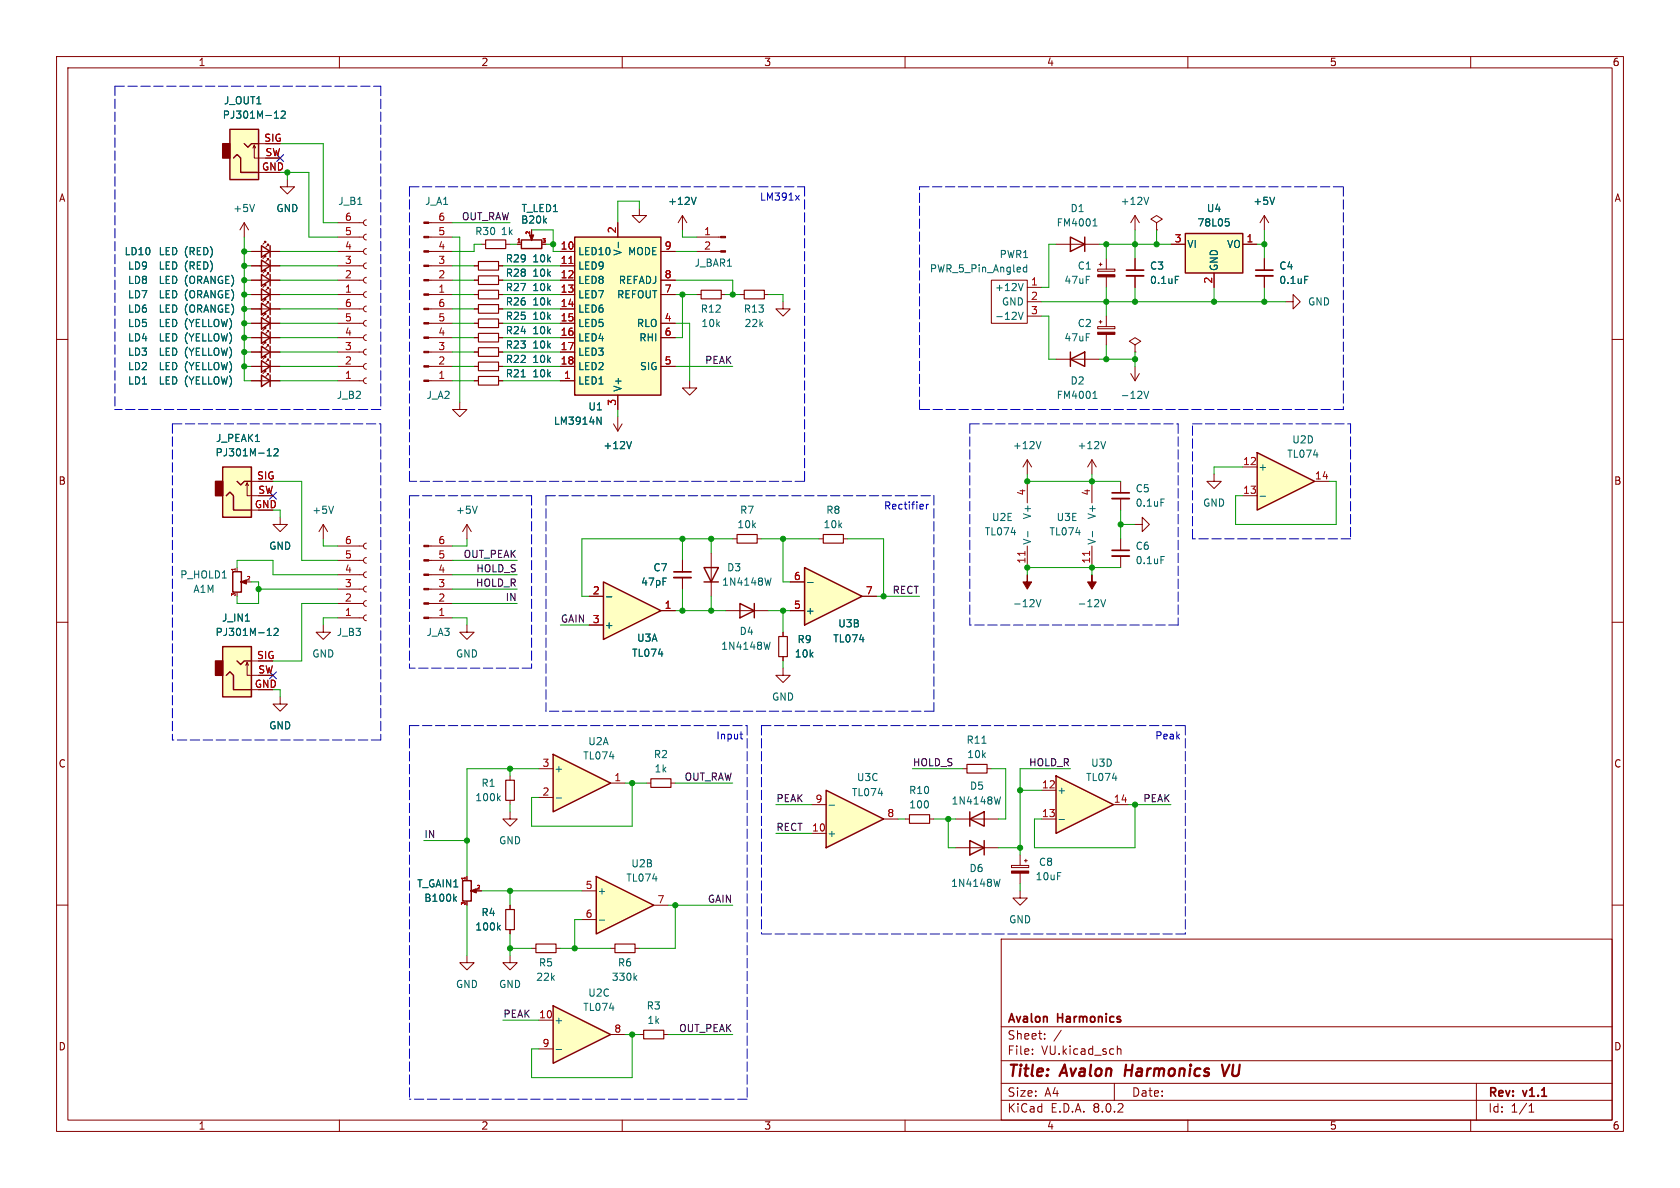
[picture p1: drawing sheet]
<svg xmlns="http://www.w3.org/2000/svg" width="297mm" height="210mm" viewBox="0 0 297 210" stroke-linecap="round" stroke-linejoin="round" font-family="sans-serif">
<defs><g id="words">
<g font-size="2.8" fill="#840000">
<text x="178" y="190.9">Title:</text>
<text x="187.7" y="190.9">Avalon</text>
<text x="199.7" y="190.9">Harmonics</text>
<text x="217.7" y="190.9">VU</text>
</g>
<g font-size="2.1" fill="#840000">
<text x="178" y="184">Sheet:</text>
<text x="178" y="181.2">Avalon</text>
<text x="187" y="181.2">Harmonics</text>
<text x="178" y="186.7">File:</text>
<text x="184.1" y="186.7">VU.kicad_sch</text>
<text x="178" y="196.9">KiCad</text>
<text x="178" y="194.1">Size:</text>
<text x="184.7" y="194.1">A4</text>
<text x="185.7" y="196.9">E.D.A.</text>
<text x="193.3" y="196.9">8.0.2</text>
<text x="200" y="194.1">Date:</text>
<text x="263" y="194.3">Rev:</text>
<text x="263" y="196.9">Id:</text>
<text x="267.1" y="196.9">1/1</text>
<text x="269.4" y="194.3">v1.1</text>
</g>
<g font-size="1.8" fill="#840000">
<text x="35" y="11.9">1</text>
<text x="85" y="11.9">2</text>
<text x="135" y="11.9">3</text>
<text x="185" y="11.9">4</text>
<text x="235" y="11.9">5</text>
<text x="285" y="11.9">6</text>
<text x="10.3" y="35.9">A</text>
<text x="285.3" y="35.9">A</text>
<text x="10.3" y="85.9">B</text>
<text x="285.3" y="85.9">B</text>
<text x="10.3" y="135.9">C</text>
<text x="285.3" y="135.9">C</text>
<text x="10.3" y="185.9">D</text>
<text x="285.3" y="185.9">D</text>
<text x="35" y="199.9">1</text>
<text x="85" y="199.9">2</text>
<text x="135" y="199.9">3</text>
<text x="185" y="199.9">4</text>
<text x="235" y="199.9">5</text>
<text x="285" y="199.9">6</text>
</g>
<g font-size="1.8" fill="#006464">
<text x="39.3" y="21.2">PJ301M-12</text>
<text x="39.5" y="18.6">J_OUT1</text>
<text x="41.1" y="37.7">+5V</text>
<text x="48.8" y="37.7">GND</text>
<text x="59.7" y="36.4">J_B1</text>
<text x="75.1" y="36.4">J_A1</text>
<text x="83.9" y="41.8">R30</text>
<text x="88.4" y="41.8">1k</text>
<text x="92" y="39.7">B20k</text>
<text x="92.1" y="37.7">T_LED1</text>
<text x="118" y="36.4">+12V</text>
<text x="186.7" y="40.2">FM4001</text>
<text x="189.2" y="37.7">D1</text>
<text x="198" y="36.4">+12V</text>
<text x="211.6" y="40.2">78L05</text>
<text x="213.3" y="37.7">U4</text>
<text x="221.5" y="36.4">+5V</text>
<text x="21.9" y="45.3">LD10</text>
<text x="22.5" y="47.9">LD9</text>
<text x="27.9" y="47.9">LED (RED)</text>
<text x="27.9" y="45.3">LED (RED)</text>
<text x="89.3" y="46.6">R29</text>
<text x="94" y="46.6">10k</text>
<text x="102.1" y="45.3">LED10</text>
<text x="102.1" y="47.9">LED9</text>
<text x="110.1" y="45.3" transform="rotate(-90 110.1 45.3)">V-</text>
<text x="110.9" y="45.3">MODE</text>
<text x="122.7" y="47.3">J_BAR1</text>
<text x="176.6" y="45.8">PWR1</text>
<text x="190.4" y="47.9">C1</text>
<text x="203.2" y="47.9">C3</text>
<text x="209.8" y="44">VI</text>
<text x="216.8" y="44">VO</text>
<text x="226.1" y="47.9">C4</text>
<text x="22.5" y="50.4">LD8</text>
<text x="22.5" y="52.9">LD7</text>
<text x="27.9" y="50.4">LED (ORANGE)</text>
<text x="27.9" y="52.9">LED (ORANGE)</text>
<text x="89.3" y="51.7">R27</text>
<text x="89.3" y="49.1">R28</text>
<text x="94" y="51.7">10k</text>
<text x="94" y="49.1">10k</text>
<text x="102.1" y="50.4">LED8</text>
<text x="102.1" y="52.9">LED7</text>
<text x="109" y="52.9">REFOUT</text>
<text x="109.3" y="50.4">REFADJ</text>
<text x="164.3" y="48.4">PWR_5_Pin_Angled</text>
<text x="175.8" y="51.7">+12V</text>
<text x="188.1" y="50.4">47uF</text>
<text x="203.2" y="50.4">0.1uF</text>
<text x="215.5" y="48" transform="rotate(-90 215.5 48)">GND</text>
<text x="226.1" y="50.4">0.1uF</text>
<text x="22.5" y="55.5">LD6</text>
<text x="22.5" y="58">LD5</text>
<text x="27.9" y="55.5">LED (ORANGE)</text>
<text x="27.9" y="58">LED (YELLOW)</text>
<text x="89.3" y="56.7">R25</text>
<text x="89.3" y="54.2">R26</text>
<text x="89.3" y="59.3">R24</text>
<text x="94" y="56.7">10k</text>
<text x="94" y="54.2">10k</text>
<text x="94" y="59.3">10k</text>
<text x="102.1" y="55.5">LED6</text>
<text x="102.1" y="58">LED5</text>
<text x="112.5" y="58">RLO</text>
<text x="123.8" y="55.5">R12</text>
<text x="123.9" y="58">10k</text>
<text x="131.4" y="55.5">R13</text>
<text x="131.5" y="58">22k</text>
<text x="175.8" y="56.7">-12V</text>
<text x="177" y="54.2">GND</text>
<text x="190.4" y="58">C2</text>
<text x="231.1" y="54.2">GND</text>
<text x="22.5" y="65.6">LD2</text>
<text x="22.5" y="63.1">LD3</text>
<text x="22.5" y="60.6">LD4</text>
<text x="27.9" y="65.6">LED (YELLOW)</text>
<text x="27.9" y="63.1">LED (YELLOW)</text>
<text x="27.9" y="60.6">LED (YELLOW)</text>
<text x="89.3" y="64.4">R22</text>
<text x="89.3" y="61.8">R23</text>
<text x="94" y="64.4">10k</text>
<text x="94" y="61.8">10k</text>
<text x="102.1" y="60.6">LED4</text>
<text x="102.1" y="63.1">LED3</text>
<text x="102.1" y="65.6">LED2</text>
<text x="112.9" y="60.6">RHI</text>
<text x="113" y="65.6">SIG</text>
<text x="188.1" y="60.6">47uF</text>
<text x="22.5" y="68.2">LD1</text>
<text x="27.9" y="68.2">LED (YELLOW)</text>
<text x="59.4" y="70.7">J_B2</text>
<text x="75.3" y="70.7">J_A2</text>
<text x="89.3" y="66.9">R21</text>
<text x="94" y="66.9">10k</text>
<text x="102.1" y="68.2">LED1</text>
<text x="110.1" y="69.3" transform="rotate(-90 110.1 69.3)">V+</text>
<text x="186.7" y="70.7">FM4001</text>
<text x="189.2" y="68.2">D2</text>
<text x="198" y="70.7">-12V</text>
<text x="97.8" y="75.3">LM3914N</text>
<text x="103.9" y="72.7">U1</text>
<text x="38" y="80.9">PJ301M-12</text>
<text x="38.1" y="78.3">J_PEAK1</text>
<text x="106.6" y="79.6">+12V</text>
<text x="179" y="79.6">+12V</text>
<text x="190.4" y="79.6">+12V</text>
<text x="222.4" y="83.4">+</text>
<text x="227.5" y="81.1">TL074</text>
<text x="228.4" y="78.6">U2D</text>
<text x="200.7" y="87.2">C5</text>
<text x="200.7" y="89.8">0.1uF</text>
<text x="212.6" y="89.8">GND</text>
<text x="55.1" y="91">+5V</text>
<text x="80.5" y="91">+5V</text>
<text x="130.3" y="93.6">10k</text>
<text x="130.7" y="91">R7</text>
<text x="145.5" y="93.6">10k</text>
<text x="146" y="91">R8</text>
<text x="174" y="94.8">TL074</text>
<text x="175.3" y="92.3">U2E</text>
<text x="182.5" y="91.9" transform="rotate(-90 182.5 91.9)">V+</text>
<text x="185.4" y="94.8">TL074</text>
<text x="186.7" y="92.3">U3E</text>
<text x="193.9" y="91.9" transform="rotate(-90 193.9 91.9)">V+</text>
<text x="47.5" y="97.4">GND</text>
<text x="115.4" y="101.2">C7</text>
<text x="128.5" y="101.2">D3</text>
<text x="182.5" y="96.4" transform="rotate(-90 182.5 96.4)">V-</text>
<text x="193.9" y="96.4" transform="rotate(-90 193.9 96.4)">V-</text>
<text x="200.7" y="97.4">C6</text>
<text x="200.7" y="99.9">0.1uF</text>
<text x="31.8" y="102.5">P_HOLD1</text>
<text x="34.1" y="105">A1M</text>
<text x="113.2" y="103.7">47pF</text>
<text x="127.6" y="103.7">1N4148W</text>
<text x="179" y="107.5">-12V</text>
<text x="190.4" y="107.5">-12V</text>
<text x="38" y="112.6">PJ301M-12</text>
<text x="39.2" y="110.1">J_IN1</text>
<text x="59.4" y="112.6">J_B3</text>
<text x="75.3" y="112.6">J_A3</text>
<text x="106.8" y="111.4">+</text>
<text x="112.5" y="113.6">U3A</text>
<text x="130.7" y="112.4">D4</text>
<text x="140.9" y="113.9">R9</text>
<text x="142.4" y="108.8">+</text>
<text x="147.2" y="113.8">TL074</text>
<text x="148.1" y="111.1">U3B</text>
<text x="55.1" y="116.4">GND</text>
<text x="80.5" y="116.4">GND</text>
<text x="111.6" y="116.3">TL074</text>
<text x="127.4" y="115.1">1N4148W</text>
<text x="140.4" y="116.4">10k</text>
<text x="136.4" y="124.1">GND</text>
<text x="47.5" y="129.1">GND</text>
<text x="103.9" y="131.9">U2A</text>
<text x="170.8" y="131.7">R11</text>
<text x="97.9" y="136.8">+</text>
<text x="103" y="134.5">TL074</text>
<text x="115.5" y="134.2">R2</text>
<text x="115.6" y="136.8">1k</text>
<text x="170.9" y="134.2">10k</text>
<text x="192.8" y="135.7">U3D</text>
<text x="83.9" y="141.8">100k</text>
<text x="85" y="139.3">R1</text>
<text x="150.5" y="140.9">TL074</text>
<text x="151.4" y="138.3">U3C</text>
<text x="160.6" y="140.6">R10</text>
<text x="160.6" y="143.1">100</text>
<text x="168.1" y="142.4">1N4148W</text>
<text x="171.4" y="139.8">D5</text>
<text x="186.8" y="140.6">+</text>
<text x="191.9" y="138.3">TL074</text>
<text x="88.1" y="149.5">GND</text>
<text x="146.2" y="148.2">+</text>
<text x="111.5" y="153.5">U2B</text>
<text x="171.3" y="154.4">D6</text>
<text x="183" y="155.8">10uF</text>
<text x="183.6" y="153.3">C8</text>
<text x="73.6" y="157.1">T_GAIN1</text>
<text x="74.9" y="159.6">B100k</text>
<text x="105.5" y="158.3">+</text>
<text x="110.6" y="156.1">TL074</text>
<text x="168" y="157">1N4148W</text>
<text x="83.9" y="164.7">100k</text>
<text x="85" y="162.2">R4</text>
<text x="178.3" y="163.4">GND</text>
<text x="94.7" y="173.6">22k</text>
<text x="95.2" y="171">R5</text>
<text x="108.1" y="173.6">330k</text>
<text x="109.1" y="171">R6</text>
<text x="80.5" y="174.9">GND</text>
<text x="88.1" y="174.9">GND</text>
<text x="103" y="178.9">TL074</text>
<text x="103.9" y="176.4">U2C</text>
<text x="114.2" y="178.7">R3</text>
<text x="97.9" y="181.2">+</text>
<text x="114.3" y="181.2">1k</text>
</g>
<g font-size="1.8" fill="#a90000">
<text x="46.6" y="25.1">SIG</text>
<text x="46.8" y="27.7">SW</text>
<text x="46.2" y="30.2">GND</text>
<text x="60.9" y="41.7">5</text>
<text x="60.9" y="39.1">6</text>
<text x="77.4" y="41.7">5</text>
<text x="77.4" y="39.1">6</text>
<text x="109" y="41.3" transform="rotate(-90 109 41.3)">2</text>
<text x="124.4" y="41.7">1</text>
<text x="60.9" y="46.7">3</text>
<text x="60.9" y="44.2">4</text>
<text x="77.4" y="46.7">3</text>
<text x="77.4" y="44.2">4</text>
<text x="99" y="44.2">10</text>
<text x="99" y="46.7">11</text>
<text x="117.4" y="44.2">9</text>
<text x="124.4" y="44.2">2</text>
<text x="207.6" y="42.9">3</text>
<text x="220.3" y="42.9">1</text>
<text x="60.9" y="51.8">1</text>
<text x="60.9" y="49.3">2</text>
<text x="77.4" y="51.8">1</text>
<text x="77.4" y="49.3">2</text>
<text x="99" y="49.3">12</text>
<text x="99" y="51.8">13</text>
<text x="117.4" y="51.8">7</text>
<text x="117.4" y="49.3">8</text>
<text x="182.2" y="50.5">1</text>
<text x="182.2" y="53.1">2</text>
<text x="214.4" y="50.2" transform="rotate(-90 214.4 50.2)">2</text>
<text x="60.9" y="59.4">4</text>
<text x="60.9" y="56.9">5</text>
<text x="60.9" y="54.4">6</text>
<text x="77.4" y="59.4">4</text>
<text x="77.4" y="56.9">5</text>
<text x="77.4" y="54.4">6</text>
<text x="99" y="54.4">14</text>
<text x="99" y="56.9">15</text>
<text x="99" y="59.4">16</text>
<text x="117.4" y="56.9">4</text>
<text x="117.4" y="59.4">6</text>
<text x="182.2" y="55.6">3</text>
<text x="60.9" y="64.5">2</text>
<text x="60.9" y="62">3</text>
<text x="77.4" y="64.5">2</text>
<text x="77.4" y="62">3</text>
<text x="99" y="62">17</text>
<text x="99" y="64.5">18</text>
<text x="117.4" y="64.5">5</text>
<text x="60.9" y="67.1">1</text>
<text x="77.4" y="67.1">1</text>
<text x="99.6" y="67.1">1</text>
<text x="109" y="71.8" transform="rotate(-90 109 71.8)">3</text>
<text x="219.7" y="82.3">12</text>
<text x="45" y="89.9">GND</text>
<text x="45.3" y="84.8">SIG</text>
<text x="45.6" y="87.4">SW</text>
<text x="181.4" y="87.7" transform="rotate(-90 181.4 87.7)">4</text>
<text x="192.8" y="87.7" transform="rotate(-90 192.8 87.7)">4</text>
<text x="219.7" y="87.4">13</text>
<text x="232.4" y="84.8">14</text>
<text x="60.9" y="101.3">4</text>
<text x="60.9" y="98.8">5</text>
<text x="60.9" y="96.3">6</text>
<text x="77.4" y="101.3">4</text>
<text x="77.4" y="98.8">5</text>
<text x="77.4" y="96.3">6</text>
<text x="181.4" y="99.7" transform="rotate(-90 181.4 99.7)">11</text>
<text x="192.8" y="99.7" transform="rotate(-90 192.8 99.7)">11</text>
<text x="60.9" y="106.4">2</text>
<text x="60.9" y="103.9">3</text>
<text x="77.4" y="106.4">2</text>
<text x="77.4" y="103.9">3</text>
<text x="104.7" y="105.2">2</text>
<text x="117.4" y="107.7">1</text>
<text x="140.3" y="107.7">5</text>
<text x="140.3" y="102.6">6</text>
<text x="153" y="105.2">7</text>
<text x="60.9" y="109">1</text>
<text x="77.4" y="109">1</text>
<text x="104.7" y="110.2">3</text>
<text x="45.3" y="116.6">SIG</text>
<text x="45.6" y="119.1">SW</text>
<text x="45" y="121.7">GND</text>
<text x="95.8" y="135.6">3</text>
<text x="95.8" y="140.7">2</text>
<text x="108.5" y="138.2">1</text>
<text x="144.1" y="142">9</text>
<text x="184.1" y="139.4">12</text>
<text x="196.8" y="142">14</text>
<text x="143.5" y="147.1">10</text>
<text x="156.8" y="144.5">8</text>
<text x="184.1" y="144.5">13</text>
<text x="103.4" y="157.2">5</text>
<text x="116.1" y="159.8">7</text>
<text x="103.4" y="162.3">6</text>
<text x="95.2" y="180.1">10</text>
<text x="95.8" y="185.2">9</text>
<text x="108.5" y="182.6">8</text>
</g>
<g font-size="1.8" fill="#0000c2">
<text x="134.3" y="35.7">LM391x</text>
<text x="156.2" y="90.3">Rectifier</text>
<text x="126.5" y="130.9">Input</text>
<text x="204.1" y="130.9">Peak</text>
</g>
<g font-size="1.8" fill="#0f0f0f">
<text x="81.6" y="39">OUT_RAW</text>
<text x="124.6" y="64.4">PEAK</text>
<text x="81.9" y="98.7">OUT_PEAK</text>
<text x="84.1" y="101.3">HOLD_S</text>
<text x="84" y="103.8">HOLD_R</text>
<text x="89.3" y="106.3">IN</text>
<text x="157.7" y="105.1">RECT</text>
<text x="99.1" y="110.1">GAIN</text>
<text x="161.3" y="135.5">HOLD_S</text>
<text x="181.8" y="135.5">HOLD_R</text>
<text x="120.9" y="138.1">OUT_RAW</text>
<text x="137.2" y="141.9">PEAK</text>
<text x="202" y="141.9">PEAK</text>
<text x="74.9" y="148.2">IN</text>
<text x="137.2" y="147">RECT</text>
<text x="125" y="159.7">GAIN</text>
<text x="88.9" y="180">PEAK</text>
<text x="120" y="182.5">OUT_PEAK</text>
</g>
<g font-size=".9" fill="#a90000">
<text x="93.7" y="41.6" transform="rotate(-90 93.7 41.6)">2</text>
<text x="91.3" y="42.9">1</text>
<text x="95.7" y="42.9">3</text>
<text x="41.7" y="101.1" transform="rotate(-90 41.7 101.1)">1</text>
<text x="41.7" y="105.6" transform="rotate(-90 41.7 105.6)">3</text>
<text x="43.5" y="102.6">2</text>
<text x="82.3" y="155.7" transform="rotate(-90 82.3 155.7)">1</text>
<text x="82.3" y="160.2" transform="rotate(-90 82.3 160.2)">3</text>
<text x="84.1" y="157.2">2</text>
</g>
</g></defs>
<g fill="none" stroke="#840000" stroke-width=".18">
<path d="M10 10h277v190h-277zM12 12h273v186h-273zM60 10v2M110 10v2M160 10v2M210 10v2M260 10v2M10 60h2M285 60h2M49.5 91.4v1.3h1.3l-1.3 1.3-1.2-1.3h1.2M181.6 81.3l-.8 1.3M181.6 81.3v2.5"/>
<path d="M181.6 85.1v3.8M181.6 96.5v3.8M181.6 81.3l.8 1.3M193 81.3l-.7 1.3M193 81.3v2.5M193 81.3l.8 1.3M198.1 85.1v2M198.1 88.1v2.1M10 110h2M138.4 118.1v1.3h1.3l-1.3 1.3-1.2-1.3h1.2M138.4 111.8v.7M138.4 116.1v.7"/>
<path d="M285 110h2M10 160h2M285 160h2M177 166h108v32h-108zM60 198v2M110 198v2M160 198v2M177 194.5h108M177 191.5h108M177 187.5h108M177 181.5h108M182.5 186.3v.1"/>
<path d="M182.5 185.5v.1M184.7 183.6v.1M184.7 182.8v.1M187.6 182.1l-1.3 2M197 191.5v3M197.5 184.9v1.5M197.5 185.5l.2-.1 .4 .1 .1 .9M210 198v2M260 198v2M261 191.5v6.5M270.3 196.6h.9M270.3 195.5l.4-.4v1.5"/>
</g>
<path d="M199.1 188.2l-.3 2M216 188.2l.4 2 1-2" fill="none" stroke="#840000" stroke-width=".4"/>
<path d="M181.6 101.6v1.3h.8l-.8 1.2-.8-1.2h.8z" fill="#840000" stroke="#840000" stroke-width=".18"/>
<path d="M184 78l-.4 1.3M195.5 78l-.5 1.3M181.7 93.9v1M205.2 88.2h.7M183.2 106l.4 1.3 .4-1.3" fill="none" stroke="#006464" stroke-width=".18"/>
<path d="M137.7 112.5h1.5v3.6h-1.5z" fill="none" stroke="#840000" stroke-width=".2"/>
<path d="M196.6 88.1h3" fill="none" stroke="#840000" stroke-width=".33"/>
<path d="M196.6 87.1h3" fill="none" stroke="#840000" stroke-width=".3"/>
<path d="M181.2 97.5v.7" fill="none" stroke="#a90000" stroke-width=".18"/>
<path d="M142.2 100.3l10.2 5.1-10.2 5.1z" fill="#ffffc2"/>
<path d="M189.2 41.9l2.6 1.3-2.6 1.3zM191.8 41.9v2.6M142.2 100.3l10.2 5.1-10.2 5.1z" fill="none" stroke="#840000" stroke-width=".25"/>
<path d="M200.7 38.1l-.8 1.3M200.7 38.1v2.5M200.7 38.1l.7 1.3M186.7 43.2h7.6M57.1 92.7l-.7 1.3M57.1 92.7v2.6M57.1 92.7l.8 1.3M193 85.1v3.8M193 96.5v3.8M139.7 108h2.5M139.7 102.9h2.5M152.4 105.4h2.5" fill="none" stroke="#840000" stroke-width=".18"/>
<path d="M193.2 39.9h.7M193.5 38.9l.1-.2v1.2M203.1 34.9l-.4 1.2M59 89.5l-.5 1.2M193.1 93.9v1M142.8 103h.9" fill="none" stroke="#006464" stroke-width=".18"/>
<path d="M192.6 97.5v.7" fill="none" stroke="#a90000" stroke-width=".18"/>
<path d="M146 139.7l10.2 5.1-10.2 5.1z" fill="#ffffc2"/>
<path d="M146 139.7l10.2 5.1-10.2 5.1z" fill="none" stroke="#840000" stroke-width=".25"/>
<g fill="none" stroke="#840000" stroke-width=".18">
<path d="M204.5 39.4l1-.7-1-.6-1 .6 1 .7v1.2M194.1 47.6h3v.4h-3zM194.3 46.7h.5M194.6 46.5v.5M195.6 45.7v1.9M195.6 48.9v1.9M200.7 45.7v2.1M200.7 48.8v2M204.5 40.6h.1M170.2 135.9h.7M174.5 135.9h.8M143.5 147.3h2.5"/>
<path d="M143.5 142.2h2.5M156.2 144.8h2.5M160 144.8h.8M164.3 144.8h.8M178.8 153h3.1v.4h-3.1zM180.3 157.5v1.3h1.3l-1.3 1.2-1.2-1.2h1.2M180.3 151.1v1.9M180.3 154.4v1.8M181.1 152.1h.5M181.4 151.9v.5"/>
</g>
<path d="M207.8 48.8h.6M173.6 131.4h.7M146.6 142.3h.9" fill="none" stroke="#006464" stroke-width=".18"/>
<path d="M170.9 135.1h3.6v1.6h-3.6zM160.8 144h3.5v1.5h-3.5z" fill="none" stroke="#840000" stroke-width=".2"/>
<path d="M199.1 48.8h3.1" fill="none" stroke="#840000" stroke-width=".33"/>
<path d="M199.1 47.8h3.1" fill="none" stroke="#840000" stroke-width=".3"/>
<g fill="#840000" stroke="#840000" stroke-width=".18">
<path d="M178.8 154h3.1v.4h-3.1z"/>
<path d="M194.1 48.6h3v.3h-3z"/>
</g>
<path d="M186.7 137.2l10.1 5-10.1 5.1z" fill="#ffffc2"/>
<path d="M186.7 137.2l10.1 5-10.1 5.1zM171.4 144.8l2.6-1.3v2.6zM171.4 148.6l2.6 1.3-2.6 1.2zM171.4 143.5v2.6M174 148.6v2.5" fill="none" stroke="#840000" stroke-width=".25"/>
<g fill="none" stroke="#840000" stroke-width=".18">
<path d="M223.5 38.1v2.5M223.5 38.1l-.7 1.3M223.5 38.1l.8 1.3M175.3 49.5h6.3v7.7h-6.3zM181.6 50.8h2.5M181.6 53.3h2.5M181.6 55.9h2.5M223.5 45.7v2.1M223.5 48.8v2M227.3 53.3h1.3v-1.2l1.3 1.2-1.3 1.3v-1.3M59.7 96.5h4.6M59.7 99.1h4.6"/>
<path d="M64.8 96l-.4 .2-.1 .3 .1 .4 .4 .1M64.8 98.6l-.4 .1-.1 .4 .1 .3 .4 .2M198.1 95.3v2M198.1 98.3v2M57.1 110.5v1.3h1.3l-1.3 1.2-1.2-1.2h1.2M59.7 101.6h4.6M59.7 104.1h4.6M59.7 106.7h4.6M59.7 109.2h4.6M64.8 101.1l-.4 .1-.1 .4 .1 .4 .4 .1M64.8 103.6l-.4 .2-.1 .3 .1 .4 .4 .1M64.8 106.2l-.4 .1-.1 .4 .1 .3 .4 .2"/>
<path d="M64.8 108.7l-.4 .2-.1 .3 .1 .4 .4 .1M184.1 139.7h2.6M168.9 144.8h7.6M168.9 149.9h7.6M184.1 144.8h2.6M196.8 142.2h2.6"/>
</g>
<path d="M225.3 34.9l-.4 1.2M180 55.2l.5 1.3 .4-1.3M180.9 50.1l-.4 1.3M180.9 47.8l.2 .3 .4-.1M181.5 46.8v1.3M181.5 47.3l-.4-.1-.2 .3M230.6 48.8h.7M205.2 98.4h.7M194.6 106l.4 1.3 .5-1.3M176.8 155.4l-.3 1.3M176.9 140.9l-.3 1.2M187.2 144.9h1" fill="none" stroke="#006464" stroke-width=".18"/>
<path d="M193 101.6v1.3h.8l-.8 1.2-.7-1.2h.7z" fill="#840000" stroke="#840000" stroke-width=".18"/>
<path d="M222 48.8h3M196.6 98.3h3" fill="none" stroke="#840000" stroke-width=".33"/>
<path d="M222 47.8h3M196.6 97.3h3" fill="none" stroke="#840000" stroke-width=".3"/>
<path d="M209.5 41.3h10.2v7h-10.2z" fill="#ffffc2"/>
<path d="M209.5 41.3h10.2v7h-10.2zM189.2 63.5l2.6-1.3v2.6zM189.2 62.2v2.6" fill="none" stroke="#840000" stroke-width=".25"/>
<g fill="none" stroke="#840000" stroke-width=".18">
<path d="M194.1 57.7h3v.4h-3zM194.3 56.9h.5M194.6 56.6v.6M195.6 55.9v1.8M195.6 59.1v1.9M207 43.2h2.5M214.6 48.3v2.5M219.7 43.2h2.5M186.7 63.5h7.6M199.9 66l.8 1.3M200.7 64.8v2.5M201.4 66l-.7 1.3"/>
<path d="M114.3 138.4h.8M118.6 138.4h.8"/>
</g>
<path d="M216.7 38.7h.6M216.8 39.2h.3l.2 .2-.1 .5h-.4M193.2 70.4h.7M193.5 69.3l.1-.1v1.2M202.2 69.2l.5 1.2 .4-1.2" fill="none" stroke="#006464" stroke-width=".18"/>
<path d="M115.1 137.7h3.5v1.5h-3.5z" fill="none" stroke="#840000" stroke-width=".2"/>
<path d="M194.1 58.7h3v.4h-3z" fill="#840000" stroke="#840000" stroke-width=".18"/>
<path d="M97.8 177.8l10.1 5.1-10.1 5.1z" fill="#ffffc2"/>
<path d="M97.8 177.8l10.1 5.1-10.1 5.1z" fill="none" stroke="#840000" stroke-width=".25"/>
<path d="M200.7 61l1-.7-1-.6-1.1 .6 1.1 .7v1.2M200.7 62.2h.1M95.2 180.3h2.6M95.2 185.4h2.6M107.9 182.9h2.6" fill="none" stroke="#840000" stroke-width=".18"/>
<path d="M98.3 185.5h1" fill="none" stroke="#006464" stroke-width=".18"/>
<path d="M97.8 133.4l10.1 5-10.1 5.1z" fill="#ffffc2"/>
<path d="M97.8 133.4l10.1 5-10.1 5.1z" fill="none" stroke="#840000" stroke-width=".25"/>
<path d="M95.2 135.9h2.6M107.9 138.4h2.6M95.2 141h2.6" fill="none" stroke="#840000" stroke-width=".18"/>
<path d="M98.3 141.1h1" fill="none" stroke="#006464" stroke-width=".18"/>
<path d="M101.6 41.9h15.2v28h-15.2z" fill="#ffffc2"/>
<path d="M101.6 41.9h15.2v28h-15.2zM124.5 100.3h2.5l-1.3 2.6zM124.5 102.9h2.5M130.8 106.7l2.5 1.3-2.5 1.2zM133.3 106.7v2.5" fill="none" stroke="#840000" stroke-width=".25"/>
<g fill="none" stroke="#840000" stroke-width=".18">
<path d="M109.2 39.4v2.5M99.1 44.5h2.5M99.1 47h2.5M99.1 49.5h2.5M99.1 52.1h2.5M99.1 54.6h2.5M99.1 57.2h2.5M99.1 59.7h2.5M116.8 44.5h2.6M116.8 49.5h2.6M116.8 52.1h2.6M116.8 57.2h2.6"/>
<path d="M116.8 59.7h2.6M123.2 44.5h4.2M123.2 52.1h.8M123.2 41.9h4.2M127.5 52.1h.8M138.4 53.3v1.3h1.3l-1.3 1.3-1.2-1.3h1.2M99.1 67.3h2.5M99.1 62.2h2.5M99.1 64.8h2.5M109.2 69.9v2.5M116.8 64.8h2.6M121.9 67.3v1.3h1.3l-1.3 1.3-1.3-1.3h1.3"/>
<path d="M75.8 96.5h4.2M75.8 99.1h4.2M120.6 99.1v2M125.7 97.8v7.6M144.8 95.3h.7M149.1 95.3h.8M75.8 101.6h4.2M75.8 104.1h4.2M75.8 106.7h4.2M75.8 109.2h4.2M82.5 110.5v1.3h1.3l-1.3 1.2-1.2-1.2h1.2M120.6 102.1v2"/>
<path d="M128.3 108h7.6"/>
</g>
<path d="M100.6 46.6h.7" fill="none" stroke="#a90000" stroke-width=".18"/>
<path d="M109.3 42.8v1M105.5 73.7l.8 1.3v-1.3M136.2 113.5l-.4 1.3M136.3 102.2l-.3 1.2" fill="none" stroke="#006464" stroke-width=".18"/>
<path d="M124 51.3h3.5v1.5h-3.5zM145.5 94.5h3.6v1.5h-3.6z" fill="none" stroke="#840000" stroke-width=".2"/>
<g fill="#840000" stroke="#840000" stroke-width=".18">
<path d="M74.9 96.4h.9v.2h-.9z"/>
<path d="M74.9 98.9h.9v.3h-.9z"/>
<path d="M74.9 101.5h.9v.2h-.9z"/>
<path d="M74.9 104h.9v.3h-.9z"/>
<path d="M74.9 106.6h.9v.2h-.9z"/>
<path d="M74.9 109.1h.9v.2h-.9z"/>
<path d="M127.4 44.3h.9v.3h-.9z"/>
<path d="M127.4 41.8h.9v.2h-.9z"/>
</g>
<path d="M119.1 102.1h3.1" fill="none" stroke="#840000" stroke-width=".33"/>
<path d="M119.1 101.1h3.1" fill="none" stroke="#840000" stroke-width=".3"/>
<path d="M106.7 102.9l10.1 5.1-10.1 5z" fill="#ffffc2"/>
<path d="M106.7 102.9l10.1 5.1-10.1 5z" fill="none" stroke="#840000" stroke-width=".25"/>
<g fill="none" stroke="#840000" stroke-width=".18">
<path d="M113 36.8v1.3h1.3l-1.3 1.3-1.2-1.3h1.2M120.6 38.1l-.7 1.3M120.6 38.1v2.5M120.6 38.1l.8 1.3M83.8 57.2h.8M88.1 57.2h.8M130.8 52.1h.8M135.1 52.1h.8M129.5 95.3h.8M133.9 95.3h.7M104.1 105.4h2.6M104.1 110.5h2.6"/>
<path d="M116.8 108h2.6"/>
</g>
<path d="M123.1 34.9l-.5 1.2M107.2 105.5h1" fill="none" stroke="#006464" stroke-width=".18"/>
<path d="M84.6 56.4h3.5v1.5h-3.5zM131.6 51.3h3.5v1.5h-3.5zM130.3 94.5h3.6v1.5h-3.6z" fill="none" stroke="#840000" stroke-width=".2"/>
<path d="M105.4 154.9l10.2 5.1-10.2 5.1z" fill="#ffffc2"/>
<path d="M92.2 42.4h3.6v1.5h-3.6zM105.4 154.9l10.2 5.1-10.2 5.1z" fill="none" stroke="#840000" stroke-width=".25"/>
<path d="M91.4 43.2h.7M94 40.6v1M95.9 43.2h.6M102.9 157.5h2.5M102.9 162.6h2.5M107.9 167.6h.8M112.3 167.6h.7M115.6 160h2.5" fill="none" stroke="#840000" stroke-width=".18"/>
<path d="M105.9 162.7h1M112.2 172.8l.4 .5M112.6 172.5l-.5 .4" fill="none" stroke="#006464" stroke-width=".18"/>
<path d="M93.6 41.5h.8l-.4 1v-.2v.2z" fill="#840000" stroke="#840000" stroke-width=".18"/>
<path d="M91.6 42.8h.3" fill="none" stroke="#a90000" stroke-width=".18"/>
<path d="M108.7 166.9h3.6v1.5h-3.6z" fill="none" stroke="#840000" stroke-width=".2"/>
<path d="M39.4 114.3h5v8.9h-5z" fill="#ffffc2"/>
<path d="M38.1 116.8h1.3v2.6h-1.3z" fill="#840000" stroke="#840000" stroke-width=".25"/>
<path d="M43.4 117.6l.3-.5v2.3h2M43.7 117.1l.2 .5M44.4 116.8h1.3" fill="none" stroke="#840000" stroke-width=".18"/>
<path d="M39.4 114.3h5v8.9h-5zM40 119.4l.6-.7 .7 .7v2.5h3.1M41.9 116.8l.6 .7 .7-.7h1.2" fill="none" stroke="#840000" stroke-width=".25"/>
<path d="M43.4 109.8h.7M47.2 112.3h.8M47.5 111.3l.1-.2v1.2M48.5 111.2l.4-.1 .3 .3-.8 .9h.8" fill="none" stroke="#006464" stroke-width=".18"/>
<path d="M39.4 82.6h5v8.8h-5z" fill="#ffffc2"/>
<path d="M38.1 85.1h1.3v2.5h-1.3z" fill="#840000" stroke="#840000" stroke-width=".25"/>
<g fill="none" stroke="#840000" stroke-width=".18">
<path d="M43.2 39.4l-.8 1.2M43.2 39.4v2.5M43.2 39.4l.7 1.2M50.8 31.8v1.2h1.3l-1.3 1.3-1.3-1.3h1.3M59.7 39.4h4.6M64.8 38.9l-.4 .1-.1 .4 .1 .3 .4 .2M75.8 39.4h4.2M44.4 52.1h5.1M44.4 47h5.1M44.4 49.5h5.1M44.4 54.6h5.1M44.4 59.7h5.1"/>
<path d="M44.4 57.2h5.1M44.4 44.5h5.1M47 48v-.2h-.3h.3l-.5 .5M47 58.2v-.3h-.3h.3l-.5 .5M47 53.1v-.3h-.3h.3l-.5 .5M47 55.6v-.2h-.3h.3l-.5 .5M47 50.5v-.2h-.3h.3l-.5 .5M47 45.5v-.3h-.3h.3l-.5 .5M47 42.9v-.2h-.3h.3l-.5 .5M47.5 48.5v-.2h-.3h.3l-.5 .5M47.5 58.7v-.3h-.3h.3l-.5 .5M47.5 53.6v-.3h-.3h.3l-.5 .5"/>
<path d="M47.5 56.1v-.2h-.3h.3l-.5 .5M47.5 51.1v-.3h-.3h.3l-.5 .5M47.5 46v-.3h-.3h.3l-.5 .5M47.5 43.4v-.2h-.3h.3l-.5 .5M59.7 52.1h4.6M59.7 47h4.6M59.7 49.5h4.6M59.7 54.6h4.6M59.7 59.7h4.6M59.7 57.2h4.6M59.7 41.9h4.6M59.7 44.5h4.6"/>
<path d="M64.8 54.1l-.4 .2-.1 .3 .1 .4 .4 .1M64.8 56.6l-.4 .2-.1 .4 .1 .3 .4 .2M64.8 59.2l-.4 .1-.1 .4 .1 .3 .4 .2M64.8 41.4l-.4 .2-.1 .3 .1 .4 .4 .1M64.8 43.9l-.4 .2-.1 .4 .1 .3 .4 .2M64.8 46.5l-.4 .1-.1 .4 .1 .3 .4 .2M64.8 49l-.4 .2-.1 .3 .1 .4 .4 .1M64.8 51.6l-.4 .1-.1 .4 .1 .3 .4 .2M75.8 52.1h4.2M75.8 47h4.2M75.8 49.5h4.2M75.8 54.6h4.2"/>
<path d="M75.8 59.7h4.2M75.8 57.2h4.2M75.8 41.9h4.2M75.8 44.5h4.2M83.8 52.1h.8M83.8 47h.8M83.8 49.5h.8M83.8 54.6h.8M83.8 59.7h.8M85.1 43.2h.8M88.1 52.1h.8M88.1 47h.8"/>
<path d="M88.1 49.5h.8M88.1 54.6h.8M88.1 59.7h.8M89.4 43.2h.8M44.4 64.8h5.1M44.4 62.2h5.1M44.4 67.3h5.1M47 65.8v-.3h-.3h.3l-.5 .5M47 63.2v-.2h-.3h.3l-.5 .5M47 60.7v-.2h-.3h.3l-.5 .5M47.5 66.3v-.3h-.3h.3l-.5 .5M47.5 63.8v-.3h-.3h.3l-.5 .5"/>
<path d="M47.5 61.2v-.2h-.3h.3l-.5 .5M59.7 64.8h4.6M59.7 62.2h4.6M59.7 67.3h4.6M64.8 61.7l-.4 .2-.1 .3 .1 .4 .4 .1M64.8 64.3l-.4 .1-.1 .4 .1 .3 .4 .2M64.8 66.8l-.4 .2-.1 .3 .1 .4 .4 .1M75.8 64.8h4.2M75.8 62.2h4.2M75.8 67.3h4.2M81.3 71.1v1.3h1.2l-1.2 1.3-1.3-1.3h1.3M83.8 64.8h.8"/>
<path d="M83.8 62.2h.8M83.8 67.3h.8M88.1 64.8h.8M88.1 62.2h.8M88.1 67.3h.8M108.5 74.9l.7 1.3M109.2 73.7v2.5M110 74.9l-.8 1.3M43.4 85.9l.3-.6v2.3h2M43.7 85.3l.2 .6M44.4 85.1h1.3M82.5 92.7l-.7 1.3"/>
<path d="M82.5 92.7v2.6M82.5 92.7l.8 1.3M41.9 100.3v.7M41.9 104.8v.6M43.5 102.9h.9M49.5 123.2v1.3h1.3l-1.3 1.2-1.2-1.2h1.2M90.2 137.2v.7M82.5 154.9v.7M82.5 159.4v.6M84.1 157.5h1M90.2 143.5v1.3h1.2l-1.2 1.3-1.3-1.3h1.3M90.2 141.5v.7"/>
<path d="M82.5 168.9v1.3h1.3l-1.3 1.3-1.2-1.3h1.2M90.2 168.9v1.3h1.2l-1.2 1.3-1.3-1.3h1.3M90.2 160v.8M90.2 164.3v.8M94 167.6h.7M98.3 167.6h.8M113 182.9h.8M117.3 182.9h.8"/>
</g>
<g fill="none" stroke="#840000" stroke-width=".25">
<path d="M46.2 48.5l1.6 1-1.6 1zM46.2 58.7l1.6 1-1.6 1zM46.2 53.6l1.6 1-1.6 1zM46.2 56.1l1.6 1.1-1.6 1zM46.2 51.1l1.6 1-1.6 1zM46.2 46l1.6 1-1.6 1zM46.2 43.4l1.6 1.1-1.6 1zM47.8 43.4v2.1M47.8 46v2M47.8 48.5v2M47.8 51.1v2M47.8 53.6v2"/>
<path d="M47.8 56.1v2.1M47.8 58.7v2M46.2 66.3l1.6 1-1.6 1zM46.2 63.8l1.6 1-1.6 1zM46.2 61.2l1.6 1-1.6 1zM47.8 61.2v2M47.8 63.8v2M47.8 66.3v2M39.4 82.6h5v8.8h-5zM40 87.6l.6-.6 .7 .6v2.6h3.1M41.9 85.1l.6 .6 .7-.6h1.2M41.1 101.1h1.6v3.6h-1.6z"/>
<path d="M81.8 155.7h1.5v3.6h-1.5z"/>
</g>
<g fill="none" stroke="#006464" stroke-width=".18">
<path d="M45 36.1l-.4 1.3M47.5 79.5l.1-.2v1.3M48.5 79.4l.4-.1 .3 .4-.8 .9h.8M92.1 66.6h.8M111.6 78l-.4 1.3M47.2 80.6h.8M84.4 89.5l-.5 1.2M80.3 158.8l.4 .5M80.7 158.5l-.5 .5M88.1 141.1l.3 .4M88.4 140.7l-.4 .5M88.1 163.9l.3 .5"/>
<path d="M88.4 163.6l-.4 .4"/>
</g>
<g fill="none" stroke="#840000" stroke-width=".2">
<path d="M84.6 51.3h3.5v1.5h-3.5zM84.6 46.2h3.5v1.6h-3.5zM84.6 48.8h3.5v1.5h-3.5zM84.6 53.8h3.5v1.6h-3.5zM84.6 58.9h3.5v1.6h-3.5zM85.9 42.4h3.5v1.5h-3.5zM84.6 64h3.5v1.5h-3.5zM84.6 61.5h3.5v1.5h-3.5zM84.6 66.5h3.5v1.6h-3.5zM89.4 137.9h1.5v3.6h-1.5zM89.4 160.8h1.5v3.5h-1.5zM94.7 166.9h3.6v1.5h-3.6z"/>
<path d="M113.8 182.1h3.5v1.5h-3.5z"/>
</g>
<g fill="#840000" stroke="#840000" stroke-width=".18">
<path d="M42.5 102.9l1.1-.4v.8l-1.1-.4h.3z"/>
<path d="M83.2 157.5l1-.4v.8l-1-.4h.2z"/>
<path d="M74.9 54.5h.9v.2h-.9z"/>
<path d="M74.9 57h.9v.3h-.9z"/>
<path d="M74.9 59.6h.9v.2h-.9z"/>
<path d="M74.9 62.1h.9v.3h-.9z"/>
<path d="M74.9 64.6h.9v.3h-.9z"/>
<path d="M74.9 67.2h.9v.2h-.9z"/>
<path d="M74.9 39.2h.9v.3h-.9z"/>
<path d="M74.9 41.8h.9v.2h-.9z"/>
<path d="M74.9 44.3h.9v.3h-.9z"/>
<path d="M74.9 46.9h.9v.2h-.9z"/>
<path d="M74.9 49.4h.9v.3h-.9z"/>
<path d="M74.9 51.9h.9v.3h-.9z"/>
</g>
<path d="M41.6 100.5v.3M82.2 155.1v.3" fill="none" stroke="#a90000" stroke-width=".18"/>
<path d="M40.6 22.9h5.1v8.9h-5.1z" fill="#ffffc2"/>
<path d="M39.4 25.4h1.2v2.5h-1.2z" fill="#840000" stroke="#840000" stroke-width=".25"/>
<path d="M44.7 26.2l.3-.5v2.2h2M45 25.7l.2 .5M45.7 25.4h1.3M214.6 83.8v1.3h1.3l-1.3 1.3-1.2-1.3h1.2" fill="none" stroke="#840000" stroke-width=".18"/>
<path d="M40.6 22.9h5.1v8.9h-5.1zM41.3 27.9l.6-.6 .6 .6v2.6h3.2M43.2 25.4l.6 .6 .6-.6h1.3" fill="none" stroke="#840000" stroke-width=".25"/>
<path d="M48.8 19.8l.1-.2v1.3M49.7 19.8l.5-.2 .2 .4-.7 .9h.7M48.5 20.9h.7" fill="none" stroke="#006464" stroke-width=".18"/>
<path d="M222.2 80l10.2 5.1-10.2 5.1z" fill="#ffffc2"/>
<path d="M222.2 80l10.2 5.1-10.2 5.1z" fill="none" stroke="#840000" stroke-width=".25"/>
<g fill="none" stroke="#840000" stroke-width=".18">
<path d="M109.2 39.4v2.5M44.4 49.5h1.8M44.4 59.7h1.8M44.4 54.6h1.8M44.4 57.2h1.8M44.4 52.1h1.8M44.4 47h1.8M44.4 44.5h1.8M47.8 49.5h1.7M47.8 59.7h1.7M47.8 54.6h1.7M47.8 57.2h1.7"/>
<path d="M47.8 52.1h1.7M47.8 47h1.7M47.8 44.5h1.7M83.8 49.5h.8M83.8 59.7h.8M83.8 54.6h.8M83.8 57.2h.8M83.8 52.1h.8M83.8 47h.8M88.1 49.5h.8M88.1 59.7h.8M88.1 54.6h.8"/>
<path d="M88.1 57.2h.8M88.1 52.1h.8M88.1 47h.8M91.4 43.2h.7M94 40.6v1M95.9 43.2h.6M99.1 49.5h2.5M99.1 59.7h2.5M99.1 54.6h2.5M99.1 57.2h2.5M99.1 52.1h2.5M99.1 47h2.5"/>
<path d="M99.1 44.5h2.5M116.8 49.5h2.6M116.8 59.7h2.6M116.8 57.2h2.6M116.8 52.1h2.6M116.8 44.5h2.6M200.7 45.7v2.1M200.7 48.8v2M207 43.2h2.5M214.6 48.3v2.5M219.7 43.2h2.5M223.5 45.7v2.1"/>
<path d="M223.5 48.8v2M44.4 64.8h1.8M44.4 62.2h1.8M44.4 67.3h1.8M47.8 64.8h1.7M47.8 62.2h1.7M47.8 67.3h1.7M83.8 64.8h.8M83.8 62.2h.8M83.8 67.3h.8M88.1 64.8h.8M88.1 62.2h.8"/>
<path d="M88.1 67.3h.8M99.1 64.8h2.5M99.1 62.2h2.5M99.1 67.3h2.5M109.2 69.9v2.5M116.8 64.8h2.6M120.6 99.1v2M200.7 92.7h1.2v-1.3l1.3 1.3-1.3 1.3v-1.3M219.7 82.6h2.5M219.7 87.6h2.5M232.4 85.1h2.5M104.1 105.4h2.6"/>
<path d="M104.1 110.5h2.6M116.8 108h2.6M120.6 102.1v2M138.4 111.8v.7M138.4 116.1v.7M139.7 108h2.5M139.7 102.9h2.5M152.4 105.4h2.5M82.5 154.9v.7M82.5 159.4v.6M84.1 157.5h1M90.2 160v.8"/>
<path d="M90.2 164.3v.8"/>
</g>
<g fill="none" stroke="#006464" stroke-width=".18">
<path d="M48.8 19.8l.1-.2v1.3M49.7 19.8l.5-.2 .2 .4-.7 .9h.7M48.5 20.9h.7M123.1 34.9l-.5 1.2M216.7 38.7h.6M216.8 39.2h.3l.2 .2-.1 .5h-.4M225.3 34.9l-.4 1.2M109.3 42.8v1M207.8 48.8h.6M230.6 48.8h.7M47.5 79.5l.1-.2v1.3M48.5 79.4l.4-.1 .3 .4-.8 .9h.8"/>
<path d="M92.1 66.6h.8M105.5 73.7l.8 1.3v-1.3M111.6 78l-.4 1.3M47.2 80.6h.8M222.8 87.7h.9M43.4 109.8h.7M47.2 112.3h.8M47.5 111.3l.1-.2v1.2M48.5 111.2l.4-.1 .3 .3-.8 .9h.8M107.2 105.5h1M142.8 103h.9M80.3 158.8l.4 .5"/>
<path d="M80.7 158.5l-.5 .5M88.1 163.9l.3 .5M88.4 163.6l-.4 .4"/>
</g>
<path d="M140.6 34.5l.7 .9M141.3 34.5l-.7 .9M163.8 89.1v.9M164.1 89.1l-.3 .3M130.8 129.8h.5M131 130.5l.3 .1" fill="none" stroke="#0000c2" stroke-width=".18"/>
<g fill="none" stroke="#0000c2" stroke-width=".18" stroke-dasharray="1.7 .6">
<path d="M20.3 15.2h47M20.3 15.2v57.2M67.3 15.2v57.2M72.4 33h69.8M72.4 33v52.1M142.2 33v52.1M162.6 33h74.9M237.5 33v39.4M30.5 74.9v55.9M30.5 74.9h36.8M67.3 74.9v55.9M67.3 72.4h-47"/>
<path d="M162.6 72.4v-39.4M171.4 74.9h36.9M171.4 74.9v35.6M208.3 74.9v35.6M210.8 74.9h28M237.5 72.4h-74.9M238.8 74.9v20.4M72.4 87.6v30.5M72.4 87.6h21.6M94 87.6v30.5M96.5 87.6v38.1M96.5 87.6h68.6"/>
<path d="M142.2 85.1h-69.8M165.1 87.6v38.1M210.8 95.3v-20.4M238.8 95.3h-28M94 118.1h-21.6M208.3 110.5h-36.9M67.3 130.8h-36.8M72.4 128.3v66M72.4 128.3h59.7M132.1 128.3v66M134.6 128.3v36.8M134.6 128.3h74.9"/>
<path d="M165.1 125.7h-68.6M209.5 128.3v36.8M209.5 165.1h-74.9M132.1 194.3h-59.7"/>
</g>
<g fill="none" stroke="#009600" stroke-width=".18">
<path d="M49.5 25.4h7.6v14h2.6M49.5 30.5h5.1v11.4h5.1M50.8 30.5v1.3M80 39.4h10.2M113 36.8v-1.2h-3.8v3.8M43.2 59.7h1.2M43.2 54.6h1.2M43.2 41.9v25.4h1.2M43.2 57.2h1.2M43.2 52.1h1.2M43.2 49.5h1.2M43.2 47h1.2"/>
<path d="M43.2 44.5h1.2M49.5 59.7h10.2M49.5 54.6h10.2M49.5 57.2h10.2M49.5 52.1h10.2M49.5 49.5h10.2M49.5 47h10.2M49.5 44.5h10.2M80 59.7h3.8M80 54.6h3.8M80 57.2h3.8M80 41.9h1.3v29.2"/>
<path d="M80 52.1h3.8M80 49.5h3.8M80 47h3.8M85.1 43.2h-1.3v1.3h-3.8M88.9 59.7h10.2M88.9 54.6h10.2M88.9 57.2h10.2M88.9 52.1h10.2M88.9 49.5h10.2M88.9 47h10.2M90.2 43.2h1.2M94 40.6h3.8v3.9h1.3"/>
<path d="M96.5 43.2h1.3M119.4 57.2h2.5v10.1M119.4 52.1h3.8M119.4 49.5h10.1v2.6M119.4 44.5h3.8M120.6 40.6v1.3h2.6M120.6 52.1v7.6h-1.2M128.3 52.1h2.5M135.9 52.1h2.5v1.2M184.1 55.9h1.3v7.6h1.3M184.1 53.3h43.2M186.7 43.2h-1.3v7.6h-1.3"/>
<path d="M194.3 43.2h12.7M195.6 43.2v2.5M195.6 50.8v5.1M200.7 40.6v5.1M200.7 50.8v2.5M204.5 40.6v2.6M214.6 50.8v2.5M222.2 43.2h1.3M223.5 40.6v5.1M223.5 50.8v2.5M43.2 62.2h1.2M43.2 64.8h1.2"/>
<path d="M49.5 67.3h10.2M49.5 62.2h10.2M49.5 64.8h10.2M80 67.3h3.8M80 62.2h3.8M80 64.8h3.8M88.9 67.3h10.2M88.9 62.2h10.2M88.9 64.8h10.2M109.2 72.4v1.3M119.4 64.8h10.1M194.3 63.5h6.4"/>
<path d="M195.6 61v2.5M200.7 62.2v2.6M48.3 85.1h5v14h6.4M48.3 90.2h1.2v1.2M57.1 95.3v1.2h2.6M80 99.1h11.4M82.5 95.3v1.2h-2.5M120.6 95.3v3.8M125.7 95.3v2.5M129.5 95.3h-26.6v10.1h1.2M134.6 95.3h10.2M138.4 95.3v7.6h1.3"/>
<path d="M149.9 95.3h6.3v10.1M181.6 83.8v1.3h16.5M193 83.8v1.3M198.1 92.7h2.6M198.1 90.2v5.1M219.7 82.6h-5.1v1.2M234.9 85.1h1.3v7.6h-17.8v-5.1h1.3M41.9 100.3v-1.2h6.4v2.5h11.4M44.4 102.9h1.3v3.8h-3.8v-1.3M45.7 104.1h14M59.7 109.2h-2.6v1.3M59.7 106.7h-6.4v10.1h-5"/>
<path d="M80 109.2h2.5v1.3M80 104.1h11.4M80 106.7h11.4M80 101.6h11.4M99.1 110.5h5M119.4 108h8.9M120.6 104.1v3.9M125.7 105.4v2.6M135.9 108h3.8M138.4 108v3.8M138.4 116.8v1.3M154.9 105.4h7.7"/>
<path d="M193 100.3v1.3M198.1 100.3h-16.5v1.3M48.3 121.9h1.2v1.3M90.2 135.9v1.3M95.2 135.9h-12.7v19M110.5 138.4h3.8M111.8 138.4v7.7h-17.8v-5.1h1.2M119.4 138.4h10.1M161.3 135.9h8.9M175.3 135.9h2.5v8.9h-1.3M180.3 139.7h3.8M189.2 135.9h-8.9v15.2"/>
<path d="M74.9 148.6h7.6M85.1 157.5h17.8M90.2 142.2v1.3M90.2 157.5v2.5M137.2 147.3h6.3M137.2 142.2h6.3M158.7 144.8h1.3M165.1 144.8h3.8M167.6 144.8v5.1h1.3M176.5 149.9h3.8M180.3 156.2v1.3M199.4 142.2h7.6"/>
<path d="M200.7 142.2v7.7h-17.8v-5.1h1.2M82.5 160v8.9M90.2 165.1v3.8M90.2 167.6h3.8M99.1 167.6h8.8M102.9 162.6h-1.3v5M118.1 160h11.4M119.4 160v7.6h-6.4M88.9 180.3h6.3M110.5 182.9h2.5M111.8 182.9v7.6h-17.8v-5.1h1.2M118.1 182.9h11.4"/>
</g>
<path d="M48.9 27.3l1.2 1.2M50.1 27.3l-1.2 1.2M47.7 87l1.2 1.2M48.9 87l-1.2 1.2M47.7 118.8l1.2 1.2M48.9 118.8l-1.2 1.2" fill="none" stroke="#000084" stroke-width=".18"/>
<path d="M91.6 42.8h.3M100.6 46.6h.7M82.2 155.1v.3" fill="none" stroke="#a90000" stroke-width=".18"/>
<g fill="#009600" stroke="#009600" stroke-width=".18">
<circle cx="138.4" cy="108" r=".46"/>
<circle cx="138.4" cy="95.3" r=".46"/>
<circle cx="181.6" cy="100.3" r=".46"/>
<circle cx="167.6" cy="144.8" r=".46"/>
<circle cx="90.2" cy="135.9" r=".46"/>
<circle cx="111.8" cy="138.4" r=".46"/>
<circle cx="82.5" cy="148.6" r=".46"/>
<circle cx="111.8" cy="182.9" r=".46"/>
<circle cx="180.3" cy="139.7" r=".46"/>
<circle cx="180.3" cy="149.9" r=".46"/>
<circle cx="200.7" cy="142.2" r=".46"/>
<circle cx="193" cy="100.3" r=".46"/>
<circle cx="90.2" cy="167.6" r=".46"/>
<circle cx="101.6" cy="167.6" r=".46"/>
<circle cx="119.4" cy="160" r=".46"/>
<circle cx="90.2" cy="157.5" r=".46"/>
<circle cx="45.7" cy="104.1" r=".46"/>
<circle cx="120.6" cy="95.3" r=".46"/>
<circle cx="120.6" cy="108" r=".46"/>
<circle cx="125.7" cy="108" r=".46"/>
<circle cx="156.2" cy="105.4" r=".46"/>
<circle cx="125.7" cy="95.3" r=".46"/>
<circle cx="97.8" cy="43.2" r=".46"/>
<circle cx="43.2" cy="62.2" r=".46"/>
<circle cx="43.2" cy="59.7" r=".46"/>
<circle cx="43.2" cy="54.6" r=".46"/>
<circle cx="43.2" cy="57.2" r=".46"/>
<circle cx="43.2" cy="47" r=".46"/>
<circle cx="43.2" cy="52.1" r=".46"/>
<circle cx="43.2" cy="49.5" r=".46"/>
<circle cx="43.2" cy="64.8" r=".46"/>
<circle cx="43.2" cy="44.5" r=".46"/>
<circle cx="50.8" cy="30.5" r=".46"/>
<circle cx="195.6" cy="63.5" r=".46"/>
<circle cx="200.7" cy="63.5" r=".46"/>
<circle cx="214.6" cy="53.3" r=".46"/>
<circle cx="198.1" cy="92.7" r=".46"/>
<circle cx="181.6" cy="85.1" r=".46"/>
<circle cx="193" cy="85.1" r=".46"/>
<circle cx="223.5" cy="43.2" r=".46"/>
<circle cx="204.5" cy="43.2" r=".46"/>
<circle cx="223.5" cy="53.3" r=".46"/>
<circle cx="200.7" cy="53.3" r=".46"/>
<circle cx="200.7" cy="43.2" r=".46"/>
<circle cx="195.6" cy="53.3" r=".46"/>
<circle cx="195.6" cy="43.2" r=".46"/>
<circle cx="129.5" cy="52.1" r=".46"/>
<circle cx="120.6" cy="52.1" r=".46"/>
</g>
<use href="#words"/>
</svg>
